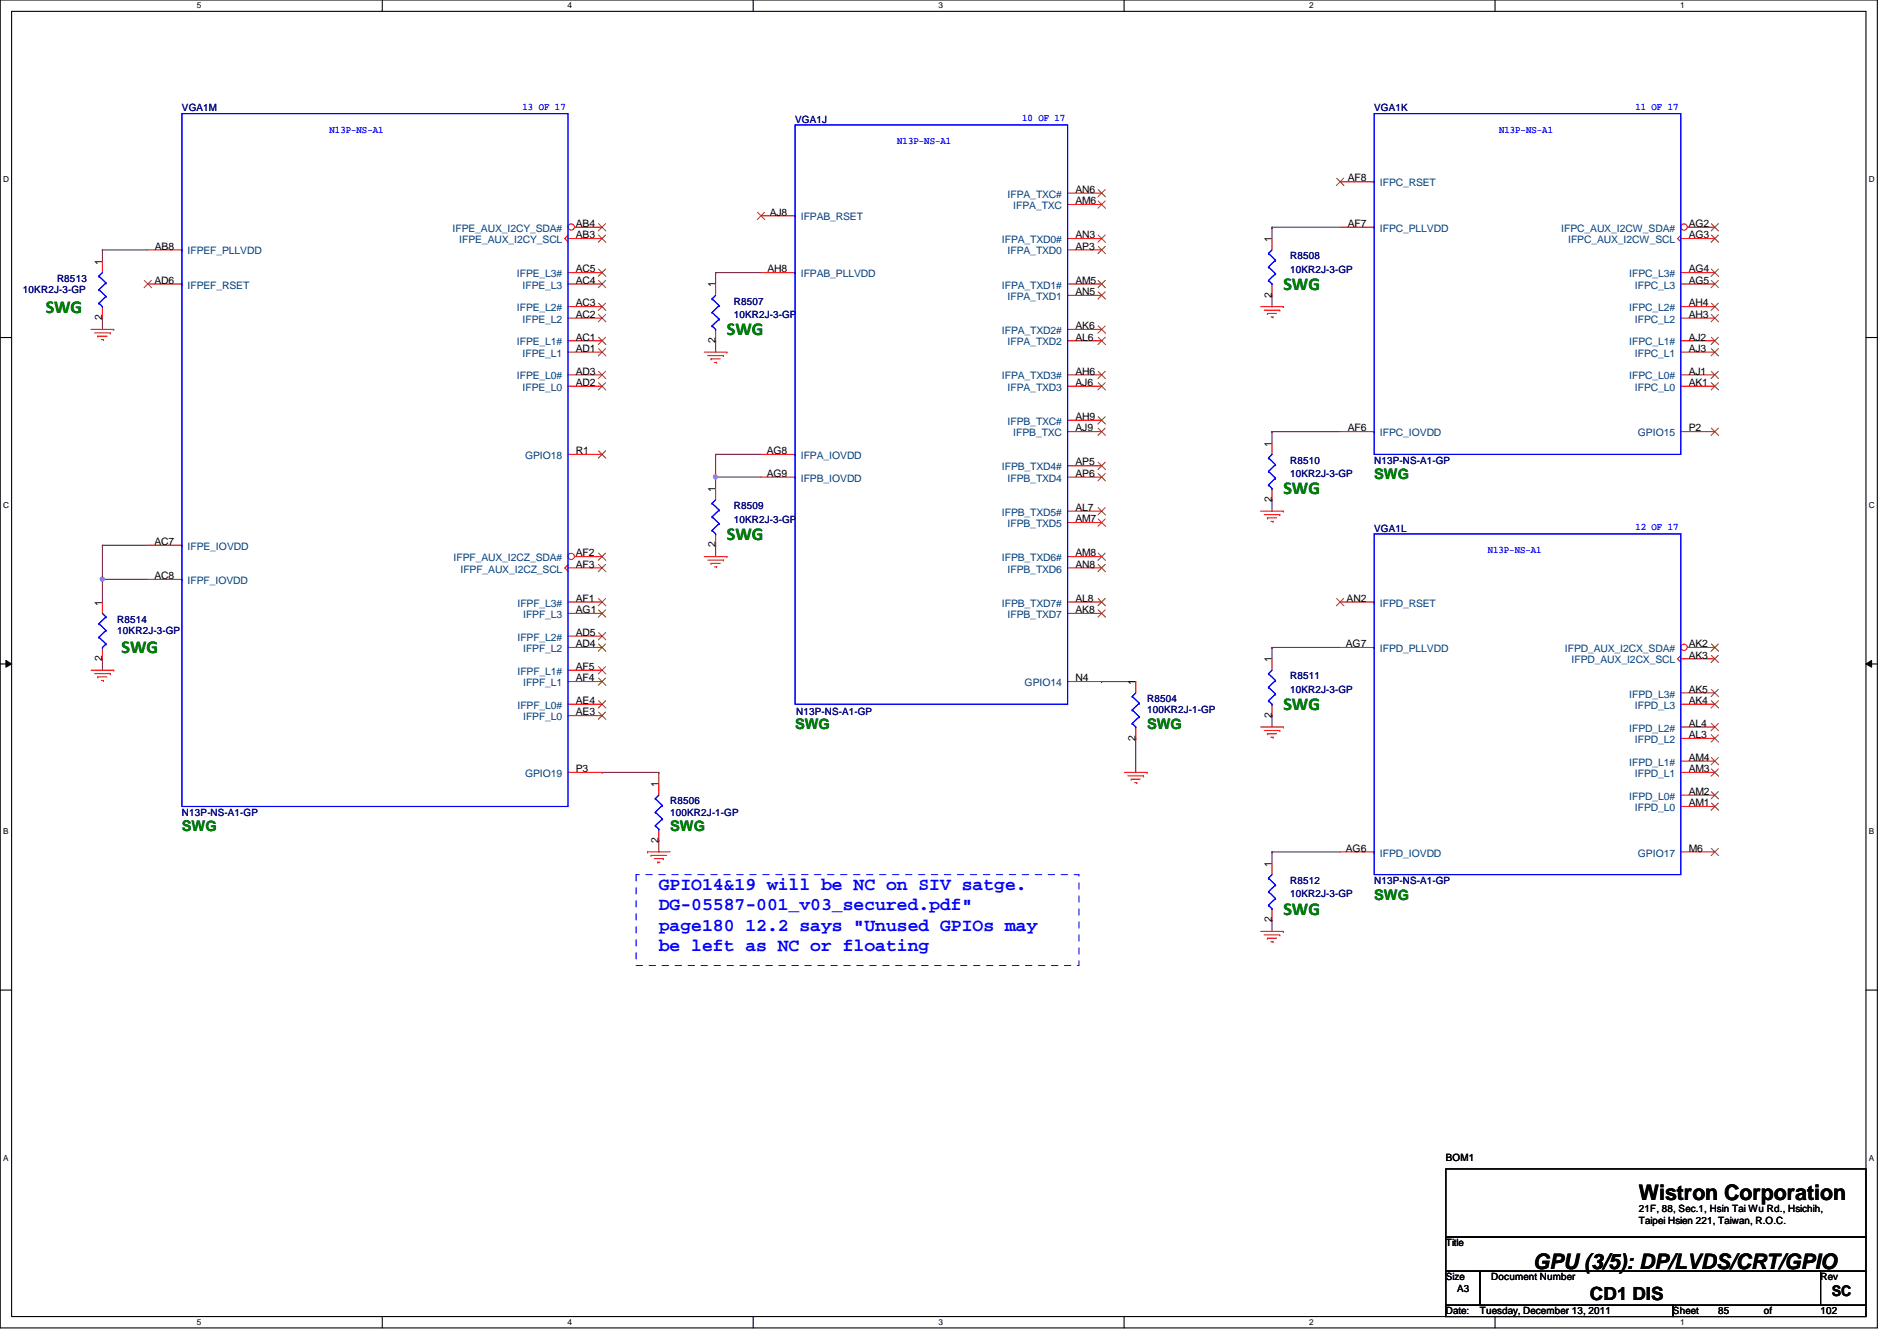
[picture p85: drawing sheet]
<svg xmlns="http://www.w3.org/2000/svg" width="297mm" height="210mm" viewBox="0 0 297 210" stroke-linecap="round" stroke-linejoin="round" font-family="sans-serif">
<defs><g id="words">
<g font-size="3.3">
<text x="256.6" y="187.9">Wistron Corporation</text>
<text x="240.1" y="198.6">GPU (3/5): DP/LVDS/CRT/GPIO</text>
</g>
<g font-size="2.8" fill="#008000">
<text x="201" y="45.4">SWG</text>
<text x="7.2" y="48.9">SWG</text>
<text x="113.8" y="52.5">SWG</text>
<text x="201" y="77.4">SWG</text>
<text x="113.8" y="84.5">SWG</text>
<text x="19" y="102.3">SWG</text>
<text x="201" y="111.2">SWG</text>
<text x="201" y="143.2">SWG</text>
</g>
<g font-size="2.8" fill="#00f">
<text x="103.2" y="142.5">DG-05587-001_v03_secured.pdf&quot;</text>
<text x="103.2" y="139.3">GPIO14&amp;19 will be NC on SIV satge.</text>
<text x="103.2" y="145.7">page180 12.2 says &quot;Unused GPIOs may</text>
<text x="103.2" y="148.9">be left as NC or floating</text>
</g>
<text font-size="2.8" x="249" y="203.5">CD1 DIS</text>
<g font-size="2.3" fill="#008000">
<text x="215.2" y="75">SWG</text>
<text x="124.5" y="114.1">SWG</text>
<text x="179.6" y="114.1">SWG</text>
<text x="28.5" y="130.1">SWG</text>
<text x="104.9" y="130.1">SWG</text>
<text x="215.2" y="140.8">SWG</text>
</g>
<text font-size="2.3" x="286.8" y="202.9">SC</text>
<g font-size="1.6" fill="#000080">
<text x="28.5" y="17.4">VGA1M</text>
<text x="215.2" y="17.4">VGA1K</text>
<text x="124.5" y="19.2">VGA1J</text>
<text x="202" y="40.6">R8508</text>
<text x="3.6" y="45.9">10KR2J-3-GP</text>
<text x="8.9" y="44.1">R8513</text>
<text x="114.9" y="47.7">R8507</text>
<text x="202" y="42.7">10KR2J-3-GP</text>
<text x="114.9" y="49.8">10KR2J-3-GP</text>
<text x="202" y="74.7">10KR2J-3-GP</text>
<text x="202" y="72.6">R8510</text>
<text x="215.2" y="72.6">N13P-NS-A1-GP</text>
<text x="114.9" y="81.8">10KR2J-3-GP</text>
<text x="114.9" y="79.7">R8509</text>
<text x="215.2" y="83.2">VGA1L</text>
<text x="18.4" y="99.2">10KR2J-3-GP</text>
<text x="18.4" y="97.5">R8514</text>
<text x="202" y="106.3">R8511</text>
<text x="124.7" y="111.8">N13P-NS-A1-GP</text>
<text x="179.6" y="111.7">100KR2J-1-GP</text>
<text x="179.6" y="109.9">R8504</text>
<text x="202" y="108.5">10KR2J-3-GP</text>
<text x="104.9" y="125.9">R8506</text>
<text x="28.5" y="127.7">N13P-NS-A1-GP</text>
<text x="104.9" y="127.7">100KR2J-1-GP</text>
<text x="202" y="140.5">10KR2J-3-GP</text>
<text x="202" y="138.3">R8512</text>
<text x="215.2" y="138.3">N13P-NS-A1-GP</text>
</g>
<g font-size="1.6" fill="#00f">
<text x="81.8" y="17.2">13 OF 17</text>
<text x="256.1" y="17.2">11 OF 17</text>
<text x="51.6" y="20.8">N13P-NS-A1</text>
<text x="140.5" y="22.6">N13P-NS-A1</text>
<text x="160.1" y="19">10 OF 17</text>
<text x="234.7" y="20.8">N13P-NS-A1</text>
<text x="256.1" y="83">12 OF 17</text>
<text x="233" y="86.6">N13P-NS-A1</text>
</g>
<g font-size="1.6">
<text x="211" y="28.4">AF8</text>
<text x="90.2" y="35.5">AB4</text>
<text x="120.5" y="33.7">AJ8</text>
<text x="168.4" y="30.2">AN6</text>
<text x="168.4" y="32">AM6</text>
<text x="211" y="35.5">AF7</text>
<text x="264.4" y="35.5">AG2</text>
<text x="16" y="41.4" transform="rotate(-90 16 41.4)">1</text>
<text x="24.3" y="39.1">AB8</text>
<text x="90.2" y="37.3">AB3</text>
<text x="168.4" y="39.1">AP3</text>
<text x="168.4" y="37.3">AN3</text>
<text x="199.1" y="37.9" transform="rotate(-90 199.1 37.9)">1</text>
<text x="264.4" y="37.3">AG3</text>
<text x="24.2" y="44.4">AD6</text>
<text x="90.2" y="44.4">AC4</text>
<text x="90.2" y="48">AC3</text>
<text x="90.2" y="42.6">AC5</text>
<text x="112" y="45" transform="rotate(-90 112 45)">1</text>
<text x="120.2" y="42.6">AH8</text>
<text x="168.4" y="46.2">AN5</text>
<text x="168.4" y="44.4">AM5</text>
<text x="199.1" y="46.6" transform="rotate(-90 199.1 46.6)">2</text>
<text x="264.4" y="48">AH4</text>
<text x="264.4" y="44.4">AG5</text>
<text x="264.4" y="42.6">AG4</text>
<text x="16" y="50.1" transform="rotate(-90 16 50.1)">2</text>
<text x="90.2" y="49.7">AC2</text>
<text x="90.2" y="53.3">AC1</text>
<text x="112" y="53.7" transform="rotate(-90 112 53.7)">2</text>
<text x="168.4" y="53.3">AL6</text>
<text x="168.4" y="51.5">AK6</text>
<text x="264.4" y="53.3">AJ2</text>
<text x="264.4" y="49.7">AH3</text>
<text x="90.2" y="55.1">AD1</text>
<text x="90.2" y="58.6">AD3</text>
<text x="168.4" y="58.6">AH6</text>
<text x="264.4" y="58.6">AJ1</text>
<text x="264.4" y="55.1">AJ3</text>
<text x="90.2" y="60.4">AD2</text>
<text x="168.4" y="65.7">AH9</text>
<text x="168.4" y="60.4">AJ6</text>
<text x="264.4" y="60.4">AK1</text>
<text x="90.2" y="71.1">R1</text>
<text x="120.1" y="71.1">AG8</text>
<text x="168.4" y="67.5">AJ9</text>
<text x="199.1" y="69.9" transform="rotate(-90 199.1 69.9)">1</text>
<text x="211" y="67.5">AF6</text>
<text x="264.4" y="67.5">P2</text>
<text x="112" y="77" transform="rotate(-90 112 77)">1</text>
<text x="120.1" y="74.6">AG9</text>
<text x="168.4" y="74.6">AP6</text>
<text x="168.4" y="72.9">AP5</text>
<text x="168.4" y="81.7">AM7</text>
<text x="168.4" y="80">AL7</text>
<text x="199.1" y="78.6" transform="rotate(-90 199.1 78.6)">2</text>
<text x="24.2" y="85.3">AC7</text>
<text x="90.2" y="88.9">AF3</text>
<text x="90.2" y="87.1">AF2</text>
<text x="112" y="85.7" transform="rotate(-90 112 85.7)">2</text>
<text x="168.4" y="88.9">AN8</text>
<text x="168.4" y="87.1">AM8</text>
<text x="16" y="94.8" transform="rotate(-90 16 94.8)">1</text>
<text x="24.2" y="90.6">AC8</text>
<text x="90.2" y="94.2">AF1</text>
<text x="90.2" y="96">AG1</text>
<text x="168.4" y="96">AK8</text>
<text x="168.4" y="94.2">AL8</text>
<text x="210.9" y="94.2">AN2</text>
<text x="90.2" y="99.5">AD5</text>
<text x="90.2" y="101.3">AD4</text>
<text x="210.7" y="101.3">AG7</text>
<text x="264.4" y="101.3">AK2</text>
<text x="16" y="103.5" transform="rotate(-90 16 103.5)">2</text>
<text x="90.2" y="104.9">AF5</text>
<text x="90.2" y="106.6">AF4</text>
<text x="168.4" y="106.6">N4</text>
<text x="177.8" y="107.2" transform="rotate(-90 177.8 107.2)">1</text>
<text x="199.1" y="103.7" transform="rotate(-90 199.1 103.7)">1</text>
<text x="264.4" y="103.1">AK3</text>
<text x="90.2" y="110.2">AE4</text>
<text x="90.2" y="112">AE3</text>
<text x="199.1" y="112.4" transform="rotate(-90 199.1 112.4)">2</text>
<text x="264.4" y="113.7">AL4</text>
<text x="264.4" y="110.2">AK4</text>
<text x="264.4" y="108.4">AK5</text>
<text x="177.8" y="115.9" transform="rotate(-90 177.8 115.9)">2</text>
<text x="264.4" y="119.1">AM4</text>
<text x="264.4" y="115.5">AL3</text>
<text x="90.2" y="120.9">P3</text>
<text x="103.1" y="123.2" transform="rotate(-90 103.1 123.2)">1</text>
<text x="264.4" y="124.4">AM2</text>
<text x="264.4" y="120.9">AM3</text>
<text x="103.1" y="131.9" transform="rotate(-90 103.1 131.9)">2</text>
<text x="264.4" y="126.2">AM1</text>
<text x="199.1" y="135.7" transform="rotate(-90 199.1 135.7)">1</text>
<text x="210.7" y="133.3">AG6</text>
<text x="264.4" y="133.3">M6</text>
<text x="199.1" y="144.4" transform="rotate(-90 199.1 144.4)">2</text>
<text x="226.4" y="181.7">BOM1</text>
<text x="256.6" y="191.6">Taipei Hsien 221, Taiwan, R.O.C.</text>
<text x="256.6" y="189.7">21F, 88, Sec.1, Hsin Tai Wu Rd., Hsichih,</text>
<text x="226.4" y="195.1">Title</text>
<text x="226.4" y="200.4">Size</text>
<text x="228.2" y="202.2">A3</text>
<text x="233.5" y="200.4">Document Number</text>
<text x="285.1" y="200.4">Rev</text>
<text x="226.4" y="205.7">Date:</text>
<text x="231.7" y="205.7">Tuesday, December 13, 2011</text>
<text x="261.9" y="205.7">Sheet</text>
<text x="269.1" y="205.7">85</text>
<text x="276.2" y="205.7">of</text>
<text x="285.1" y="205.7">102</text>
</g>
<g font-size="1.6" fill="#004080">
<text x="216.1" y="29.2">IFPC_RSET</text>
<text x="125.4" y="34.5">IFPAB_RSET</text>
<text x="157.8" y="30.9">IFPA_TXC#</text>
<text x="158.7" y="32.7">IFPA_TXC</text>
<text x="29.4" y="39.8">IFPEF_PLLVDD</text>
<text x="70.9" y="36.3">IFPE_AUX_I2CY_SDA#</text>
<text x="71.9" y="38.1">IFPE_AUX_I2CY_SCL</text>
<text x="156.9" y="38.1">IFPA_TXD0#</text>
<text x="157.8" y="39.8">IFPA_TXD0</text>
<text x="216.1" y="36.3">IFPC_PLLVDD</text>
<text x="244.5" y="36.3">IFPC_AUX_I2CW_SDA#</text>
<text x="245.5" y="38.1">IFPC_AUX_I2CW_SCL</text>
<text x="29.4" y="45.2">IFPEF_RSET</text>
<text x="80.9" y="43.4">IFPE_L3#</text>
<text x="81.8" y="45.2">IFPE_L3</text>
<text x="125.4" y="43.4">IFPAB_PLLVDD</text>
<text x="156.9" y="45.2">IFPA_TXD1#</text>
<text x="157.8" y="46.9">IFPA_TXD1</text>
<text x="255.1" y="43.4">IFPC_L3#</text>
<text x="256" y="45.2">IFPC_L3</text>
<text x="80.9" y="48.7">IFPE_L2#</text>
<text x="81.8" y="50.5">IFPE_L2</text>
<text x="156.9" y="52.3">IFPA_TXD2#</text>
<text x="255.1" y="48.7">IFPC_L2#</text>
<text x="256" y="50.5">IFPC_L2</text>
<text x="80.9" y="59.4">IFPE_L0#</text>
<text x="80.9" y="54.1">IFPE_L1#</text>
<text x="81.8" y="55.8">IFPE_L1</text>
<text x="156.9" y="59.4">IFPA_TXD3#</text>
<text x="157.8" y="54.1">IFPA_TXD2</text>
<text x="255.1" y="59.4">IFPC_L0#</text>
<text x="255.1" y="54.1">IFPC_L1#</text>
<text x="256" y="55.8">IFPC_L1</text>
<text x="81.8" y="61.2">IFPE_L0</text>
<text x="157.8" y="61.2">IFPA_TXD3</text>
<text x="256" y="61.2">IFPC_L0</text>
<text x="82.2" y="71.8">GPIO18</text>
<text x="125.4" y="71.8">IFPA_IOVDD</text>
<text x="157.8" y="66.5">IFPB_TXC#</text>
<text x="158.7" y="68.3">IFPB_TXC</text>
<text x="216.1" y="68.3">IFPC_IOVDD</text>
<text x="256.5" y="68.3">GPIO15</text>
<text x="125.4" y="75.4">IFPB_IOVDD</text>
<text x="156.9" y="73.6">IFPB_TXD4#</text>
<text x="157.8" y="75.4">IFPB_TXD4</text>
<text x="156.9" y="80.7">IFPB_TXD5#</text>
<text x="157.8" y="82.5">IFPB_TXD5</text>
<text x="29.4" y="86.1">IFPE_IOVDD</text>
<text x="71" y="87.8">IFPF_AUX_I2CZ_SDA#</text>
<text x="72.1" y="89.6">IFPF_AUX_I2CZ_SCL</text>
<text x="156.9" y="87.8">IFPB_TXD6#</text>
<text x="157.8" y="89.6">IFPB_TXD6</text>
<text x="29.4" y="91.4">IFPF_IOVDD</text>
<text x="81" y="95">IFPF_L3#</text>
<text x="156.9" y="95">IFPB_TXD7#</text>
<text x="216.1" y="95">IFPD_RSET</text>
<text x="81" y="100.3">IFPF_L2#</text>
<text x="81.9" y="96.7">IFPF_L3</text>
<text x="157.8" y="96.7">IFPB_TXD7</text>
<text x="81" y="105.6">IFPF_L1#</text>
<text x="81.9" y="107.4">IFPF_L1</text>
<text x="81.9" y="102.1">IFPF_L2</text>
<text x="160.4" y="107.4">GPIO14</text>
<text x="216.1" y="102.1">IFPD_PLLVDD</text>
<text x="245" y="102.1">IFPD_AUX_I2CX_SDA#</text>
<text x="246.1" y="103.8">IFPD_AUX_I2CX_SCL</text>
<text x="81" y="111">IFPF_L0#</text>
<text x="81.9" y="112.7">IFPF_L0</text>
<text x="255.1" y="109.2">IFPD_L3#</text>
<text x="256" y="111">IFPD_L3</text>
<text x="255.1" y="119.8">IFPD_L1#</text>
<text x="255.1" y="114.5">IFPD_L2#</text>
<text x="256" y="116.3">IFPD_L2</text>
<text x="82.2" y="121.6">GPIO19</text>
<text x="255.1" y="125.2">IFPD_L0#</text>
<text x="256" y="121.6">IFPD_L1</text>
<text x="256" y="127">IFPD_L0</text>
<text x="216.1" y="134.1">IFPD_IOVDD</text>
<text x="256.5" y="134.1">GPIO17</text>
</g>
<g font-size="1.3">
<text x="30.8" y="1.3">5</text>
<text x="88.9" y="1.3">4</text>
<text x="146.9" y="1.3">3</text>
<text x="205" y="1.3">2</text>
<text x="263.1" y="1.3">1</text>
<text x=".5" y="28.4">D</text>
<text x="292.6" y="28.4">D</text>
<text x=".5" y="79.5">C</text>
<text x="292.6" y="79.5">C</text>
<text x=".5" y="130.6">B</text>
<text x="292.6" y="130.6">B</text>
<text x=".5" y="181.7">A</text>
<text x="292.6" y="181.7">A</text>
<text x="30.8" y="207.4">5</text>
<text x="88.9" y="207.4">4</text>
<text x="146.9" y="207.4">3</text>
<text x="205" y="207.4">2</text>
<text x="263.1" y="207.4">1</text>
</g>
</g></defs>
<path d="M0 0h294v207.9h-294zM1.8 1.8h290.4v204.3h-290.4z" fill="none" stroke="#000" stroke-width=".17"/>
<g fill="#fff">
<path d="M30.8 .2h.7v1.4h-.7z"/>
<path d="M30.8 206.2h.7v1.4h-.7z"/>
</g>
<path d="M59.9 0v1.8M59.9 206.1v1.8" fill="none" stroke="#000" stroke-width=".17"/>
<g fill="#fff">
<path d="M88.9 .2h.6v1.4h-.6z"/>
<path d="M88.9 206.2h.6v1.4h-.6z"/>
</g>
<path d="M117.9 0v1.8M117.9 206.1v1.8" fill="none" stroke="#000" stroke-width=".17"/>
<g fill="#fff">
<path d="M146.9 .2h.7v1.4h-.7z"/>
<path d="M146.9 206.2h.7v1.4h-.7z"/>
</g>
<path d="M176 0v1.8M176 206.1v1.8" fill="none" stroke="#000" stroke-width=".17"/>
<g fill="#fff">
<path d="M205 .2h.7v1.4h-.7z"/>
<path d="M205 206.2h.7v1.4h-.7z"/>
</g>
<path d="M234.1 0v1.8M234.1 206.1v1.8" fill="none" stroke="#000" stroke-width=".17"/>
<g fill="#fff">
<path d="M263.1 .2h.7v1.4h-.7z"/>
<path d="M263.1 206.2h.7v1.4h-.7z"/>
<path d="M.5 27.3h.9v1.4h-.9z"/>
<path d="M292.6 27.3h.9v1.4h-.9z"/>
<path d="M.5 78.4h.9v1.4h-.9z"/>
<path d="M292.6 78.4h.9v1.4h-.9z"/>
</g>
<path d="M0 52.8h1.8M292.2 52.8h1.8" fill="none" stroke="#000" stroke-width=".17"/>
<g fill="#fff">
<path d="M.5 129.5h.8v1.4h-.8z"/>
<path d="M292.6 129.5h.9v1.4h-.9z"/>
</g>
<path d="M0 103.9h1.8M292.2 103.9h1.8" fill="none" stroke="#000" stroke-width=".17"/>
<path d="M.9 103.4l.9 .5-.9 .5zM292.2 103.9l.9-.5v1z" fill="#000"/>
<path d="M.9 103.4l.9 .5-.9 .5zM292.2 103.9l.9-.5v1z" fill="none" stroke="#000" stroke-width=".16"/>
<g fill="#fff">
<path d="M.5 180.5h.8v1.4h-.8z"/>
<path d="M292.6 180.5h.9v1.4h-.9z"/>
</g>
<path d="M0 155h1.8M292.2 155h1.8" fill="none" stroke="#000" stroke-width=".17"/>
<g fill="none" stroke="#800040" stroke-width=".17">
<path d="M199.2 35.6h10.6M199.2 35.6h.1M199.2 35.6v1.7M16 49.8h.1M16 49.8v1.8M199.2 46.2h.1M199.2 46.2v1.8M199.2 67.6h10.6M199.2 67.6h.1M199.2 78.2h.1M199.2 67.6v1.7M199.2 78.2v1.8"/>
<path d="M16 85.3h.1M16 90.7h.1M16 90.7v3.5M16 85.3h7.2M16 103.1h.1M16 103.1v1.8M172.5 106.7h5.3M172.5 106.7h.1M199.2 101.3h10.6M199.2 112h.1M199.2 101.3h.1M199.2 101.3v1.8"/>
<path d="M199.2 112v1.8M94.3 120.9h.1M94.3 120.9h8.9M103.2 131.6h.1M103.2 120.9h.1M103.2 120.9v1.8M103.2 131.6v1.7M199.2 133.3h10.6M199.2 133.3h.1M199.2 133.3v1.8M199.2 144h.1M199.2 144v1.8"/>
</g>
<circle cx="16" cy="90.7" r=".32" fill="#f0f"/>
<circle cx="16" cy="90.7" r=".32" fill="none" stroke="#f0f" stroke-width=".17"/>
<g fill="none" stroke="#800040" stroke-width=".17">
<path d="M16 39.1h.1M16 39.1v1.8M16 39.1h7.2M112.1 53.3h.1M112.1 42.7h.1M112.1 42.7v1.7M112.1 53.3v1.8M112.1 42.7h7.1M112.1 74.7h.1M112.1 71.1h.1M112.1 71.1v5.4M112.1 74.7h7.1"/>
<path d="M16 90.7h.1M16 85.3h.1M16 85.3v5.4M16 90.7h7.2M112.1 85.3h.1M112.1 85.3v1.8"/>
</g>
<circle cx="112" cy="74.6" r=".32" fill="#f0f"/>
<circle cx="112" cy="74.6" r=".32" fill="none" stroke="#f0f" stroke-width=".17"/>
<path d="M112.1 71.1h.1M112.1 71.1h7.1M177.8 115.6h.1M177.8 115.6v5.3" fill="none" stroke="#800040" stroke-width=".17"/>
<g fill="none" stroke="#f00" stroke-width=".17">
<path d="M23.2 39.1h5.3M14.3 51.6h3.5M14.8 52.1h2.5M15.3 52.6h.1M15.3 52.6h1.5M15.9 53.2h.3M16.2 53.2h.1M17.3 52.1h.1M17.8 51.6h.1M23.2 44.4h5.3M110.3 55.1h3.5M110.8 55.7h2.5"/>
<path d="M111.3 56.2h1.5M111.3 56.2h.1M111.9 56.7h.3M112.2 56.7h.1M113.3 55.7h.1M113.8 55.1h.1M197.4 48h3.6M197.9 48.6h2.5M198.5 49.1h.1M198.5 49.1h1.4M199 49.6h.3M199.3 49.6h.1"/>
<path d="M200.4 48.6h.1M201 48h.1M23.2 90.7h5.3M23.2 85.3h5.3M88.9 99.6h5.4M88.9 96h5.4M88.9 94.2h5.4M88.9 88.4l-.5 .5 .5 .5M88.9 88.9h5.4M110.3 87.1h3.5M110.8 87.7h2.5M111.3 88.2h1.5"/>
<path d="M111.3 88.2h.1M111.9 88.7h.3M112.2 88.7h.1M113.3 87.7h.1M113.8 87.1h.1M197.4 80h3.6M197.9 80.6h2.5M198.5 81.1h.1M198.5 81.1h1.4M199 81.6h.3M199.3 81.6h.1M200.4 80.6h.1"/>
<path d="M201 80h.1M14.3 104.9h3.5M14.8 105.5h2.5M15.3 106h.1M15.3 106h1.5M15.9 106.5h.3M16.2 106.5h.1M17.3 105.5h.1M17.8 104.9h.1M88.9 104.9h5.4M88.9 112h5.4M88.9 110.2h5.4"/>
<path d="M88.9 106.7h5.4M88.9 101.3h5.4M197.4 113.8h3.6M197.9 114.3h2.5M198.5 114.9h.1M198.5 114.9h1.4M199 115.4h.3M199.3 115.4h.1M200.4 114.3h.1M201 113.8h.1M88.9 120.9h5.4M101.4 133.3h.1"/>
<path d="M101.4 133.3h3.5M101.9 133.9h2.5M101.9 133.9h.1M102.4 134.4h1.5M103 135h.3M103 135h.1M103.9 134.4h.1M176.1 120.9h3.5M176.6 121.5h2.5M177.1 122h.1M177.1 122h1.5M177.7 122.5h.3"/>
<path d="M178 122.5h.1M179.1 121.5h.1M179.6 120.9h.1M197.4 145.8h3.6M197.9 146.3h2.5M198.5 146.9h.1M198.5 146.9h1.4M199 147.4h.3M199.3 147.4h.1M200.4 146.3h.1M201 145.8h.1"/>
</g>
<path d="M226.4 183h65.8v10.6h-65.8zM226.4 193.6h65.8v5.4h-65.8zM226.4 199h5.3v5.3h-5.3zM231.7 199h53.4v5.3h-53.4zM285.1 199h7.1v5.3h-7.1zM226.4 204.3h35.6v1.8h-35.6zM262 204.3h30.2v1.8h-30.2z" fill="none" stroke="#000" stroke-width=".17"/>
<path d="M99.6 136.9h69.3v14.2h-69.3z" fill="none" stroke="#00f" stroke-width=".16" stroke-dasharray="1 1 1 1 1 1 1 1"/>
<g fill="none" stroke="#804000" stroke-width=".16">
<path d="M22.6 43.9l1.1 1.1M23.7 43.9l-1.1 1.1M93.7 99l1.2 1.2M93.7 95.5l1.2 1.1M93.7 93.7l1.2 1.1M93.7 88.3l1.2 1.2M94.8 99l-1.1 1.2M94.8 95.5l-1.1 1.1M94.8 93.7l-1.1 1.1M94.8 88.3l-1.1 1.2M93.7 111.5l1.2 1.1M93.7 109.7l1.2 1.1"/>
<path d="M93.7 106.1l1.2 1.2M93.7 104.4l1.2 1.1M93.7 100.8l1.2 1.1M94.8 111.5l-1.1 1.1M94.8 109.7l-1.1 1.1M94.8 106.1l-1.1 1.2M94.8 104.4l-1.1 1.1M94.8 100.8l-1.1 1.1"/>
</g>
<circle cx="89.5" cy="87.1" r=".5" fill="#fff"/>
<g fill="none" stroke="#f00" stroke-width=".17">
<path d="M88.9 36.8l-.5 .5 .5 .5M88.9 37.3h5.4M88.9 58.7h5.4M88.9 55.1h5.4M88.9 53.3h5.4M88.9 49.8h5.4M88.9 48h5.4M88.9 44.4h5.4M88.9 42.7h5.4M88.9 71.1h5.4M88.9 60.5h5.4M90 87.1h4.3"/>
<circle cx="89.5" cy="87.1" r=".5"/>
</g>
<g fill="none" stroke="#804000" stroke-width=".16">
<path d="M93.7 36.8l1.2 1.1M94.8 36.8l-1.1 1.1M93.7 59.9l1.2 1.1M93.7 58.1l1.2 1.2M93.7 54.6l1.2 1.1M93.7 52.8l1.2 1.1M93.7 49.2l1.2 1.2M93.7 47.5l1.2 1.1M93.7 43.9l1.2 1.1M93.7 42.1l1.2 1.2M94.8 59.9l-1.1 1.1M94.8 58.1l-1.1 1.2"/>
<path d="M94.8 54.6l-1.1 1.1M94.8 52.8l-1.1 1.1M94.8 49.2l-1.1 1.2M94.8 47.5l-1.1 1.1M94.8 43.9l-1.1 1.1M94.8 42.1l-1.1 1.2M93.7 70.6l1.2 1.1M94.8 70.6l-1.1 1.1M93.7 86.6l1.2 1.1M94.8 86.6l-1.1 1.1"/>
</g>
<circle cx="89.5" cy="35.5" r=".5" fill="#fff"/>
<g fill="none" stroke="#f00" stroke-width=".17">
<path d="M90 35.6h4.3M119.2 33.8h5.3M167.2 39.1h5.3M167.2 37.3h5.3M167.2 32h5.3M167.2 30.2h5.3M112.1 44.4v1.8M112.1 51.6v1.7M119.2 42.7h5.3M167.2 58.7h5.3M167.2 53.3h5.3M167.2 51.6h5.3"/>
<path d="M167.2 46.2h5.3M167.2 44.4h5.3M112.1 76.5v1.7M119.2 74.7h5.3M119.2 71.1h5.3M167.2 74.7h5.3M167.2 72.9h5.3M167.2 67.6h5.3M167.2 65.8h5.3M167.2 60.5h5.3M199.2 69.3v1.8M199.2 76.5v1.7"/>
<path d="M112.1 83.6v1.7M167.2 96h5.3M167.2 94.2h5.3M167.2 88.9h5.3M167.2 87.1h5.3M167.2 81.8h5.3M167.2 80h5.3M209.8 94.2h5.4M167.2 106.7h5.3M177.8 106.7v1.8M177.8 113.8v1.8M209.8 101.3h5.4"/>
<path d="M263.2 119.1h5.3M263.2 115.6h5.3M263.2 113.8h5.3M263.2 110.2h5.3M263.2 108.5h5.3M263.2 102.6l-.5 .5 .5 .5M263.2 103.1h5.3M209.8 133.3h5.4M263.2 133.3h5.3M263.2 126.2h5.3M263.2 124.5h5.3M263.2 120.9h5.3"/>
<circle cx="89.5" cy="35.5" r=".5"/>
</g>
<g fill="none" stroke="#804000" stroke-width=".16">
<path d="M93.7 35l1.2 1.2M94.8 35l-1.1 1.2M118.6 33.2l1.2 1.2M119.7 33.2l-1.1 1.2M172 38.6l1.1 1.1M172 36.8l1.1 1.1M172 31.5l1.1 1.1M172 29.7l1.1 1.1M173.1 38.6l-1.2 1.1M173.1 36.8l-1.2 1.1M173.1 31.5l-1.2 1.1M173.1 29.7l-1.2 1.1"/>
<path d="M172 59.9l1.1 1.1M172 58.1l1.1 1.2M172 52.8l1.1 1.1M172 51l1.1 1.2M172 45.7l1.1 1.1M172 43.9l1.1 1.1M173.1 59.9l-1.2 1.1M173.1 58.1l-1.2 1.2M173.1 52.8l-1.2 1.1M173.1 51l-1.2 1.2M173.1 45.7l-1.2 1.1M173.1 43.9l-1.2 1.1"/>
<path d="M172 79.5l1.1 1.1M172 74.1l1.1 1.2M172 72.3l1.1 1.2M172 67l1.1 1.2M172 65.2l1.1 1.2M173.1 79.5l-1.2 1.1M173.1 74.1l-1.2 1.2M173.1 72.3l-1.2 1.2M173.1 67l-1.2 1.2M173.1 65.2l-1.2 1.2M172 95.5l1.1 1.1M172 93.7l1.1 1.1"/>
<path d="M172 88.3l1.1 1.2M172 86.6l1.1 1.1M172 81.2l1.1 1.2M173.1 95.5l-1.2 1.1M173.1 93.7l-1.2 1.1M173.1 88.3l-1.2 1.2M173.1 86.6l-1.2 1.1M173.1 81.2l-1.2 1.2M209.3 93.7l1.1 1.1M210.4 93.7l-1.1 1.1M268 118.6l1.1 1.1M268 115l1.1 1.2"/>
<path d="M268 113.2l1.1 1.2M268 109.7l1.1 1.1M268 107.9l1.1 1.2M268 102.6l1.1 1.1M269.1 118.6l-1.2 1.1M269.1 115l-1.2 1.2M269.1 113.2l-1.2 1.2M269.1 109.7l-1.2 1.1M269.1 107.9l-1.2 1.2M269.1 102.6l-1.2 1.1M268 132.8l1.1 1.1M268 125.7l1.1 1.1"/>
<path d="M268 123.9l1.1 1.2M268 120.4l1.1 1.1M269.1 132.8l-1.2 1.1M269.1 125.7l-1.2 1.1M269.1 123.9l-1.2 1.2M269.1 120.4l-1.2 1.1"/>
</g>
<g fill="none" stroke="#00f" stroke-width=".17">
<path d="M28.5 17.8h60.4v108.4h-60.4zM124.5 19.6h42.7v90.6h-42.7zM28.5 39.1h.1M124.5 33.8h.1M28.5 44.4h.1M111.5 46.8h.1M111.5 48.9h.1M111.5 51h.1M111.5 46.8l1.1 1M111.5 48.9l1.1 1.1M111.5 51l.6 .6M112.1 51.6h.1"/>
<path d="M112.1 46.2l-.6 .6M112.6 47.8h.1M112.6 50h.1M112.6 47.8l-1.1 1.1M112.6 50l-1.1 1M124.5 42.7h.1M111.5 78.8h.1M111.5 78.8l1.1 1M112.1 78.2l-.6 .6M112.6 79.8h.1M112.6 79.8l-1.1 1.1M124.5 74.7h.1"/>
<path d="M124.5 71.1h.1M198.6 71.7h.1M198.6 73.8h.1M198.6 75.9h.1M198.6 71.7l1.1 1M198.6 73.8l1.1 1M198.6 75.9l.6 .6M199.2 76.5h.1M199.2 71.1l-.6 .6M199.7 72.7h.1M199.7 74.8h.1M199.7 72.7l-1.1 1.1"/>
<path d="M199.7 74.8l-1.1 1.1M28.5 85.3h.1M28.5 90.7h.1M111.5 80.9h.1M111.5 83h.1M111.5 80.9l1.1 1.1M111.5 83l.6 .6M112.1 83.6h.1M112.6 82h.1M112.6 82l-1.1 1M177.3 109h.1M177.3 111.1h.1"/>
<path d="M177.3 113.2h.1M177.3 109l1.1 1.1M177.3 111.1l1.1 1.1M177.3 113.2l.5 .6M177.8 113.8h.1M177.8 108.5l-.5 .5M178.4 110.1h.1M178.4 112.2h.1M178.4 110.1l-1.1 1M178.4 112.2l-1.1 1"/>
</g>
<circle cx="263.7" cy="101.3" r=".5" fill="#fff"/>
<g fill="none" stroke="#f00" stroke-width=".17">
<path d="M209.8 35.6h5.4M209.8 28.4h5.4M263.2 36.8l-.5 .5 .5 .5M263.2 37.3h5.3M16 40.9v1.8M16 48v1.8M263.2 58.7h5.3M263.2 55.1h5.3M263.2 53.3h5.3M263.2 49.8h5.3M263.2 48h5.3M263.2 44.4h5.3"/>
<path d="M263.2 42.7h5.3M209.8 67.6h5.4M263.2 67.6h5.3M263.2 60.5h5.3M199.2 103.1v1.8M199.2 110.2v1.8M264.2 101.3h4.3M103.2 122.7v1.8M103.2 129.8v1.8"/>
<circle cx="263.7" cy="101.3" r=".5"/>
</g>
<g fill="none" stroke="#804000" stroke-width=".16">
<path d="M209.3 27.9l1.1 1.1M210.4 27.9l-1.1 1.1M268 36.8l1.1 1.1M269.1 36.8l-1.2 1.1M268 59.9l1.1 1.1M268 58.1l1.1 1.2M268 54.6l1.1 1.1M268 52.8l1.1 1.1M268 49.2l1.1 1.2M268 47.5l1.1 1.1M268 43.9l1.1 1.1M268 42.1l1.1 1.2"/>
<path d="M269.1 59.9l-1.2 1.1M269.1 58.1l-1.2 1.2M269.1 54.6l-1.2 1.1M269.1 52.8l-1.2 1.1M269.1 49.2l-1.2 1.2M269.1 47.5l-1.2 1.1M269.1 43.9l-1.2 1.1M269.1 42.1l-1.2 1.2M268 67l1.1 1.2M269.1 67l-1.2 1.2M268 100.8l1.1 1.1M269.1 100.8l-1.2 1.1"/>
</g>
<g fill="none" stroke="#00f" stroke-width=".17">
<path d="M15.5 43.2h.1M15.5 45.3h.1M15.5 47.5h.1M15.5 43.2l1.1 1.1M15.5 45.3l1.1 1.1M15.5 47.5l.5 .5M16 48h.1M16 42.7l-.5 .5M16.6 44.3h.1M16.6 46.4h.1M16.6 44.3l-1.1 1M16.6 46.4l-1.1 1.1"/>
<path d="M215.2 83.6h48v53.3h-48zM215.2 94.2h.1M198.6 105.5h.1M198.6 107.6h.1M198.6 109.7h.1M198.6 105.5l1.1 1M198.6 107.6l1.1 1M198.6 109.7l.6 .5M199.2 110.2h.1M199.2 104.9l-.6 .6M199.7 106.5h.1M199.7 108.6h.1"/>
<path d="M199.7 106.5l-1.1 1.1M199.7 108.6l-1.1 1.1M215.2 101.3h.1M102.6 125h.1M102.6 127.1h.1M102.6 129.2h.1M102.6 125l1.1 1.1M102.6 127.1l1.1 1.1M102.6 129.2l.6 .6M103.2 129.8h.1M103.2 124.5l-.6 .5M103.7 126.1h.1"/>
<path d="M103.7 128.2h.1M103.7 126.1l-1.1 1M103.7 128.2l-1.1 1M215.2 133.3h.1"/>
</g>
<circle cx="263.7" cy="35.5" r=".5" fill="#fff"/>
<g fill="none" stroke="#f00" stroke-width=".17">
<path d="M199.2 37.3v1.8M264.2 35.6h4.3M199.2 44.4v1.8M16 94.2v1.8M16 101.3v1.8M199.2 135.1v1.8M199.2 142.2v1.8"/>
<circle cx="263.7" cy="35.5" r=".5"/>
</g>
<path d="M268 35l1.1 1.2M269.1 35l-1.2 1.2" fill="none" stroke="#804000" stroke-width=".16"/>
<g fill="none" stroke="#00f" stroke-width=".17">
<path d="M215.2 17.8h48v53.3h-48zM198.6 39.7h.1M198.6 39.7l1.1 1M199.2 39.1l-.6 .6M215.2 35.6h.1M215.2 28.4h.1M198.6 41.8h.1M198.6 43.9h.1M198.6 41.8l1.1 1M198.6 43.9l.6 .5M199.2 44.4h.1M199.7 40.7h.1"/>
<path d="M199.7 42.8h.1M199.7 40.7l-1.1 1.1M199.7 42.8l-1.1 1.1M215.2 67.6h.1M15.5 97.6h.1M15.5 99.7h.1M15.5 97.6l1.1 1.1M15.5 99.7l1.1 1.1M16 96l.6 .6M16.6 96.6h.1M16.6 98.7h.1M16.6 96.6l-1.1 1"/>
<path d="M16.6 98.7l-1.1 1M16 101.3h.1M16.6 100.8h.1M16.6 100.8l-.6 .5M198.6 137.5h.1M198.6 139.6h.1M198.6 137.5l1.1 1M198.6 139.6l1.1 1M199.2 136.9l-.6 .6M199.7 138.5h.1M199.7 138.5l-1.1 1.1M198.6 141.7h.1"/>
<path d="M198.6 141.7l.6 .5M199.2 142.2h.1M199.7 140.6h.1M199.7 140.6l-1.1 1.1"/>
</g>
<circle cx="16" cy="90.7" r=".32" fill="#f0f"/>
<circle cx="16" cy="90.7" r=".32" fill="none" stroke="#f0f" stroke-width=".17"/>
<circle cx="112" cy="74.6" r=".32" fill="#f0f"/>
<circle cx="112" cy="74.6" r=".32" fill="none" stroke="#f0f" stroke-width=".17"/>
<use href="#words"/>
</svg>
